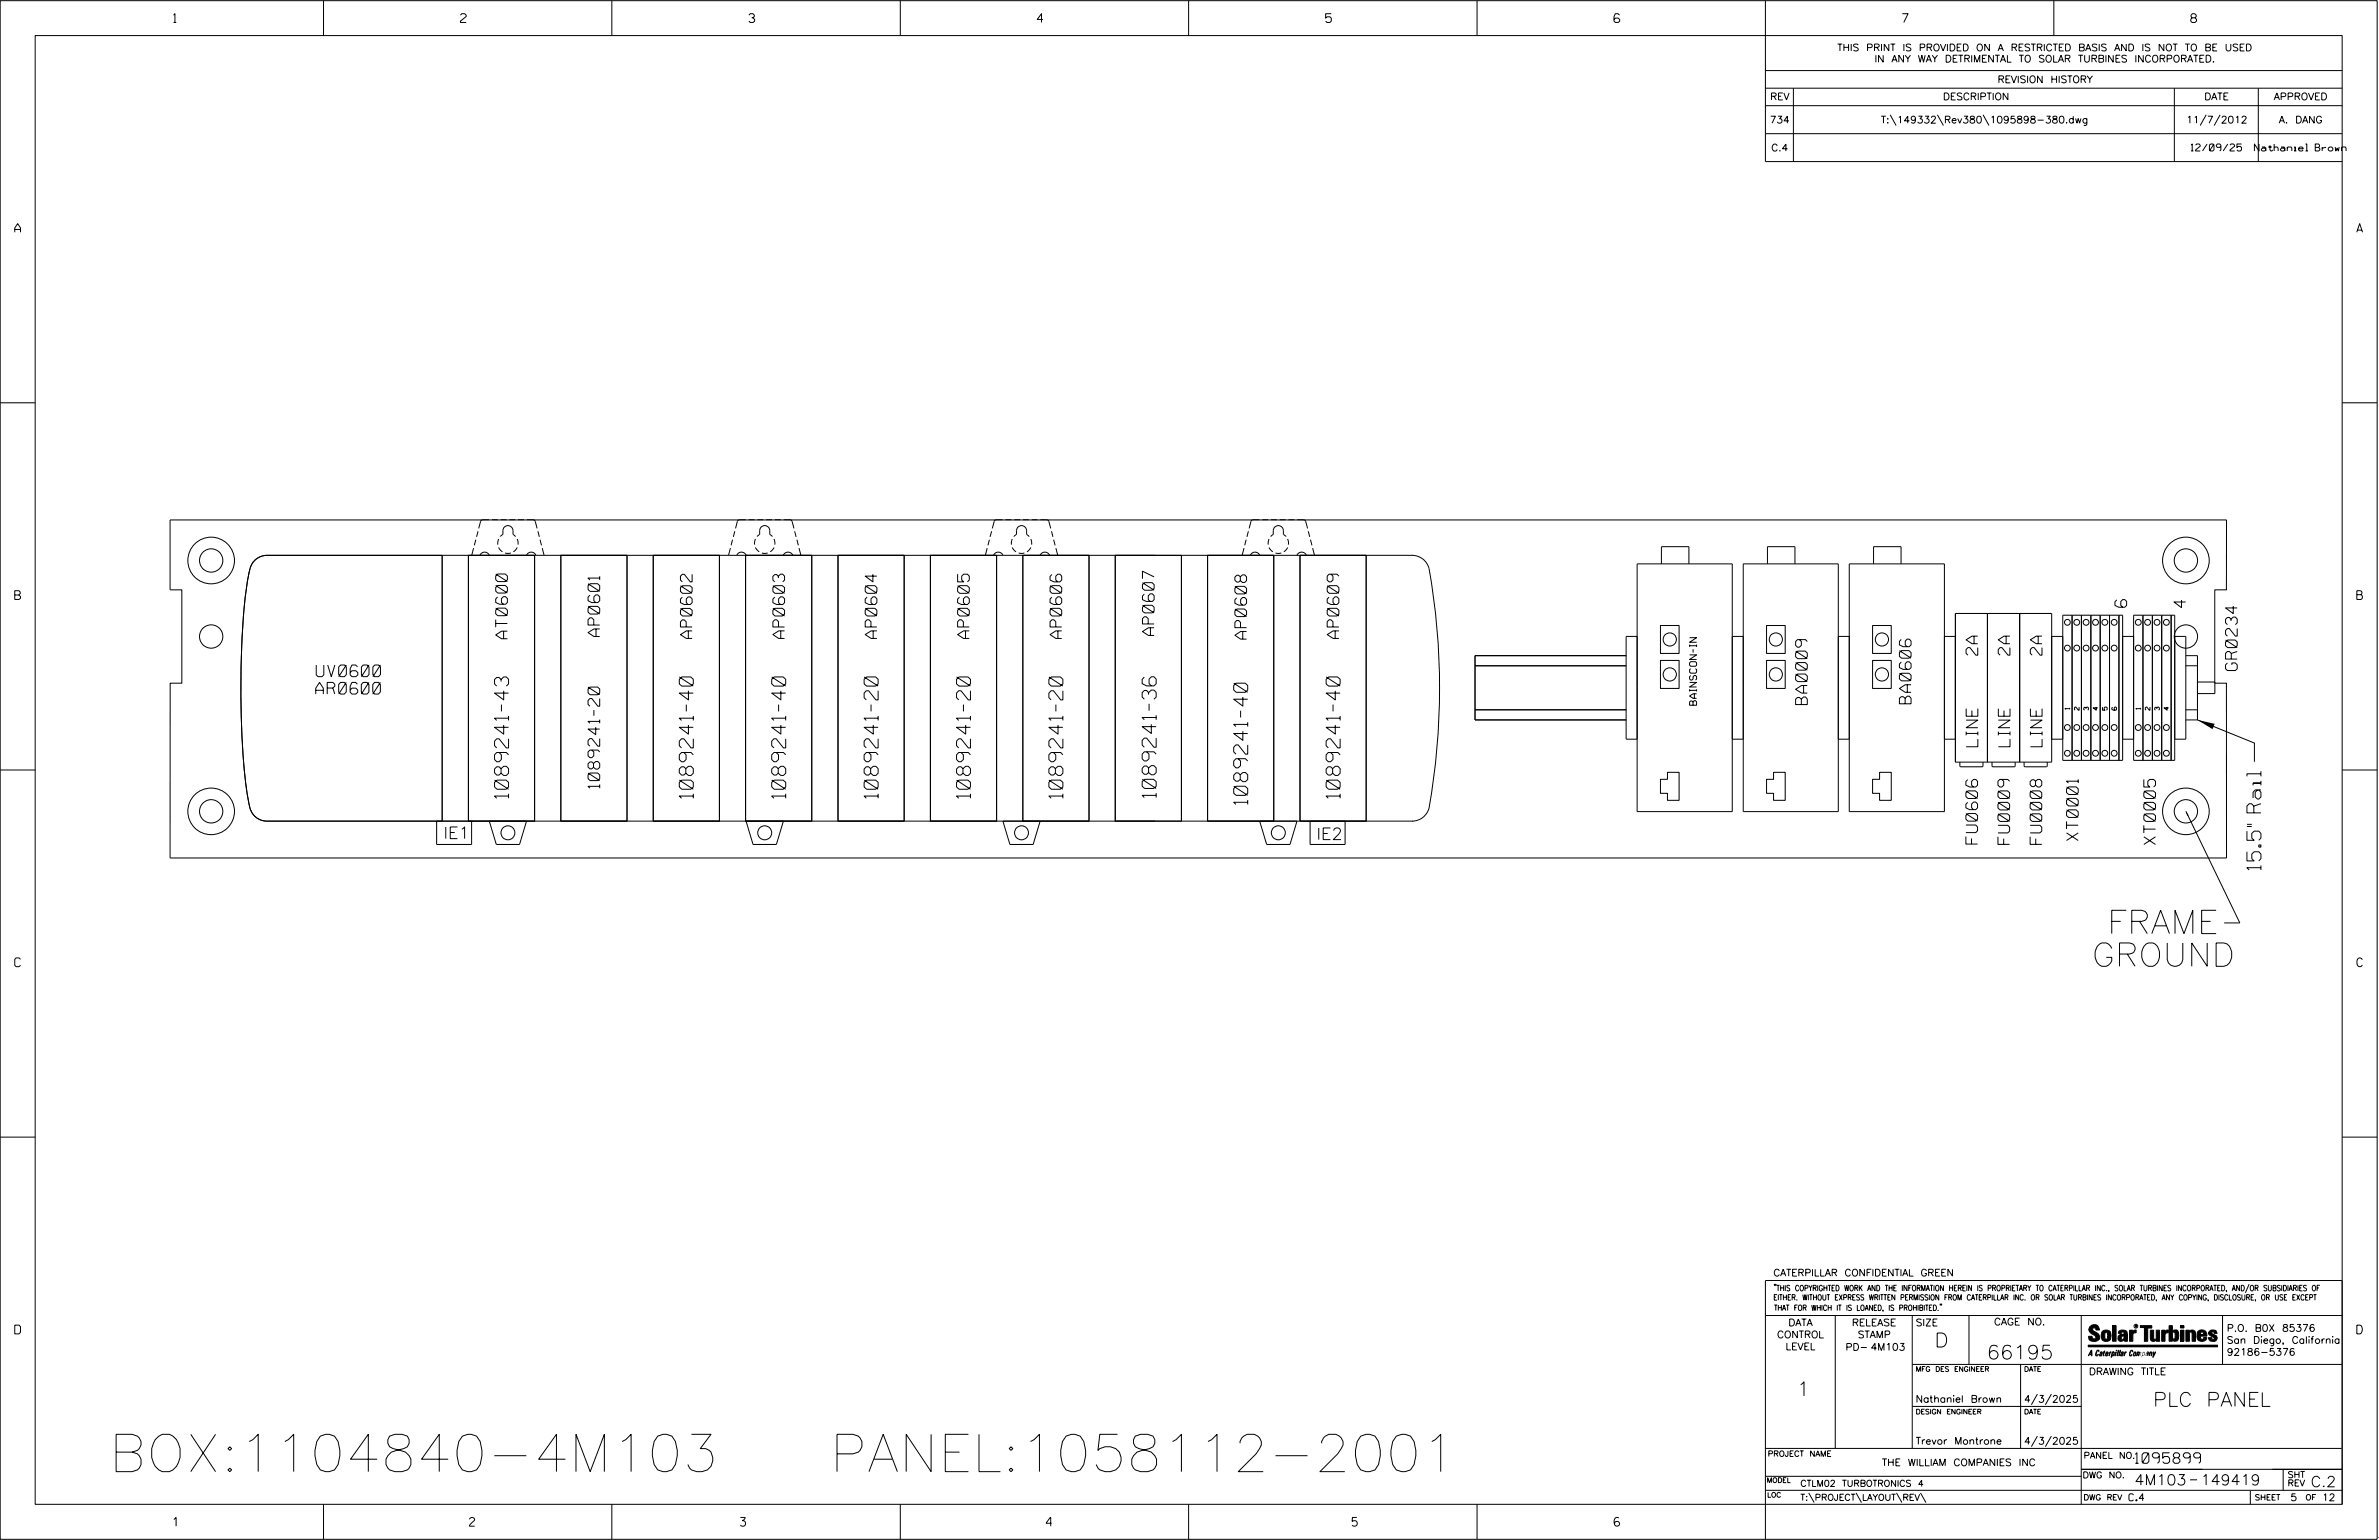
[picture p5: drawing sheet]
<svg xmlns="http://www.w3.org/2000/svg" width="864mm" height="559mm" viewBox="0 0 864 559" stroke-linecap="round" stroke-linejoin="round" font-family="sans-serif">
<defs><g id="words">
<g font-size="13.5">
<text x="39.6" y="534">BOX:1104840-4M103</text>
<text x="291.2" y="534">PANEL:1058112-2001</text>
</g>
<g font-size="8.5">
<text x="765" y="338.8">FRAME</text>
<text x="759.4" y="350.6">GROUND</text>
</g>
<g font-size="5.1">
<text x="184.6" y="289.7" transform="rotate(-90 184.6 289.7)">1089241-43</text>
<text x="251.7" y="289.7" transform="rotate(-90 251.7 289.7)">1089241-40</text>
<text x="285.2" y="289.7" transform="rotate(-90 285.2 289.7)">1089241-40</text>
<text x="318.8" y="289.7" transform="rotate(-90 318.8 289.7)">1089241-20</text>
<text x="352.3" y="289.7" transform="rotate(-90 352.3 289.7)">1089241-20</text>
<text x="385.8" y="289.7" transform="rotate(-90 385.8 289.7)">1089241-20</text>
<text x="419.7" y="289.4" transform="rotate(-90 419.7 289.4)">1089241-36</text>
<text x="452.9" y="291.9" transform="rotate(-90 452.9 291.9)">1089241-40</text>
<text x="486.5" y="289.7" transform="rotate(-90 486.5 289.7)">1089241-40</text>
<text x="820.7" y="315.7" transform="rotate(-90 820.7 315.7)">15.5&quot; Rail</text>
<text x="702.3" y="488.8">D</text>
<text x="721.2" y="493.2">66195</text>
<text x="652.2" y="506.5">1</text>
<text x="781.6" y="510.3">PLC PANEL</text>
</g>
<g font-size="4.2">
<text x="772" y="220.3" transform="rotate(-90 772 220.3)">6</text>
<text x="793.4" y="220.5" transform="rotate(-90 793.4 220.5)">4</text>
<text x="184.2" y="231.8" transform="rotate(-90 184.2 231.8)">AT0600</text>
<text x="217.7" y="231" transform="rotate(-90 217.7 231)">AP0601</text>
<text x="251.2" y="231.7" transform="rotate(-90 251.2 231.7)">AP0602</text>
<text x="284.8" y="231.7" transform="rotate(-90 284.8 231.7)">AP0603</text>
<text x="318.3" y="231.7" transform="rotate(-90 318.3 231.7)">AP0604</text>
<text x="351.9" y="231.7" transform="rotate(-90 351.9 231.7)">AP0605</text>
<text x="385.4" y="231.7" transform="rotate(-90 385.4 231.7)">AP0606</text>
<text x="419" y="230.6" transform="rotate(-90 419 230.6)">AP0607</text>
<text x="452.5" y="231.9" transform="rotate(-90 452.5 231.9)">AP0608</text>
<text x="486" y="231.7" transform="rotate(-90 486 231.7)">AP0609</text>
<text x="717.9" y="237.7" transform="rotate(-90 717.9 237.7)">2A</text>
<text x="729.6" y="237.7" transform="rotate(-90 729.6 237.7)">2A</text>
<text x="741.3" y="237.7" transform="rotate(-90 741.3 237.7)">2A</text>
<text x="114.8" y="245.5">UV0600</text>
<text x="812.1" y="243.3" transform="rotate(-90 812.1 243.3)">GR0234</text>
<text x="114.6" y="251.8">AR0600</text>
<text x="656.1" y="255.7" transform="rotate(-90 656.1 255.7)">BA0009</text>
<text x="693.7" y="255.4" transform="rotate(-90 693.7 255.4)">BA0606</text>
<text x="718" y="271" transform="rotate(-90 718 271)">LINE</text>
<text x="729.6" y="271" transform="rotate(-90 729.6 271)">LINE</text>
<text x="741.3" y="271" transform="rotate(-90 741.3 271)">LINE</text>
<text x="217.7" y="286" transform="rotate(-90 217.7 286)">1089241-20</text>
<text x="161" y="304.3">IE1</text>
<text x="477.9" y="304.7">IE2</text>
<text x="754.4" y="305" transform="rotate(-90 754.4 305)">XT0001</text>
<text x="717.9" y="306.3" transform="rotate(-90 717.9 306.3)">FU0606</text>
<text x="729.5" y="306.4" transform="rotate(-90 729.5 306.4)">FU0009</text>
<text x="741.2" y="306.4" transform="rotate(-90 741.2 306.4)">FU0008</text>
<text x="782.5" y="306.4" transform="rotate(-90 782.5 306.4)">XT0005</text>
</g>
<g font-size="3.8">
<text x="775.1" y="531">1095899</text>
<text x="774.8" y="538.9">4M103</text>
<text x="798.8" y="538.9">149419</text>
<text x="838.8" y="539.5">C.2</text>
</g>
<g font-size="3.2">
<text x="63" y="8.2">1</text>
<text x="167.2" y="8.2">2</text>
<text x="271.8" y="8.2">3</text>
<text x="376.5" y="8.2">4</text>
<text x="481.2" y="8.2">5</text>
<text x="690.6" y="8.2">7</text>
<text x="795.3" y="8.2">8</text>
<text x="5.4" y="84.3">A</text>
<text x="855.5" y="84.3">A</text>
<text x="5.4" y="217.5">B</text>
<text x="855.6" y="217.5">B</text>
<text x="5.4" y="350.8">C</text>
<text x="855.6" y="350.8">C</text>
<text x="5.4" y="484">D</text>
<text x="855.6" y="484">D</text>
<text x="62.8" y="553.8">1</text>
<text x="170.4" y="553.8">2</text>
<text x="268.8" y="553.8">3</text>
<text x="379.8" y="553.8">4</text>
<text x="490.8" y="553.8">5</text>
<text x="585.9" y="553.8">6</text>
</g>
<g font-size="2.5">
<text x="666.9" y="18.5">THIS PRINT IS PROVIDED ON A RESTRICTED BASIS AND IS NOT TO BE USED</text>
<text x="680.5" y="22.6">IN ANY WAY DETRIMENTAL TO SOLAR TURBINES INCORPORATED.</text>
<text x="725.1" y="30">REVISION HISTORY</text>
<text x="642.6" y="36.3">REV</text>
<text x="705.3" y="36.3">DESCRIPTION</text>
<text x="800.2" y="36.3">DATE</text>
<text x="825.4" y="36.3">APPROVED</text>
<text x="642.4" y="44.7">734</text>
<text x="682.8" y="44.7">T:\149332\Rev380\1095898-380.dwg</text>
<text x="793.6" y="44.7">11/7/2012</text>
<text x="827.3" y="44.7">A. DANG</text>
<text x="643" y="54.8">C.4</text>
<text x="795.4" y="54.8">12/09/25</text>
<text x="818.4" y="54.8">Nathaniel Brown</text>
<text x="615.9" y="255.9" transform="rotate(-90 615.9 255.9)">BAINSCON-IN</text>
<text x="643.8" y="463">CATERPILLAR CONFIDENTIAL GREEN</text>
<text x="645.1" y="485.5">CONTROL</text>
<text x="649.2" y="481.1">DATA</text>
<text x="672.3" y="481.1">RELEASE</text>
<text x="674.4" y="485.5">STAMP</text>
<text x="695.4" y="481.1">SIZE</text>
<text x="723.8" y="480.8">CAGE NO.</text>
<text x="808.4" y="483.1">P.O. B0X 85376</text>
<text x="648.2" y="489.8">LEVEL</text>
<text x="669.9" y="490">PD- 4M103</text>
<text x="808.4" y="487.5">San Diego, California</text>
<text x="808.4" y="491.8">92186-5376</text>
<text x="758.3" y="498.9">DRAWING TITLE</text>
<text x="695.4" y="508.9">Nathaniel Brown</text>
<text x="734.8" y="508.9">4/3/2025</text>
<text x="695.4" y="524.1">Trevor Montrone</text>
<text x="734.8" y="524.1">4/3/2025</text>
<text x="683.1" y="531.9">THE WILLIAM COMPANIES INC</text>
<text x="772.8" y="544.6">C.4</text>
<text x="831.4" y="544.6">5</text>
<text x="842.9" y="544.6">12</text>
</g>
<g font-size="2.3">
<text x="756.4" y="529.2">PANEL NO.</text>
<text x="653.5" y="539.4">CTLM02 TURBOTRONICS 4</text>
<text x="756" y="536.3">DWG NO.</text>
<text x="830.4" y="539.3">REV</text>
<text x="830.4" y="536.2">SHT</text>
<text x="653.5" y="544.5">T:\PROJECT\LAYOUT\REV\</text>
</g>
<g font-size="2">
<text x="643.8" y="468.4">&quot;THIS COPYRIGHTED WORK AND THE INFORMATION HEREIN IS PROPRIETARY TO CATERPILLAR INC., SOLAR TURBINES INCORPORATED, AND/OR SUBSIDIARIES OF</text>
<text x="643.8" y="471.8">EITHER. WITHOUT EXPRESS WRITTEN PERMISSION FROM CATERPILLAR INC. OR SOLAR TURBINES INCORPORATED, ANY COPYING, DISCLOSURE, OR USE EXCEPT</text>
<text x="644" y="475.6">THAT FOR WHICH IT IS LOANED, IS PROHIBITED.&quot;</text>
<text x="641.7" y="528.5">PROJECT NAME</text>
<text x="756.3" y="544.3">DWG REV</text>
<text x="818.5" y="544.3">SHEET</text>
<text x="836.9" y="544.3">OF</text>
</g>
<g font-size="1.8">
<text x="695.4" y="497.6">MFG DES ENGINEER</text>
<text x="734.8" y="497.6">DATE</text>
<text x="695.4" y="513.1">DESIGN ENGINEER</text>
<text x="734.8" y="513.1">DATE</text>
<text x="641.3" y="538">MODEL</text>
<text x="641.5" y="543.3">LOC</text>
</g>
<g font-size="1.7">
<text x="751.3" y="257.4" transform="rotate(-90 751.3 257.4)">1</text>
<text x="754.7" y="257.7" transform="rotate(-90 754.7 257.7)">2</text>
<text x="758.1" y="257.7" transform="rotate(-90 758.1 257.7)">3</text>
<text x="761.5" y="257.7" transform="rotate(-90 761.5 257.7)">4</text>
<text x="764.9" y="257.7" transform="rotate(-90 764.9 257.7)">5</text>
<text x="777.1" y="257.4" transform="rotate(-90 777.1 257.4)">1</text>
<text x="780.5" y="257.7" transform="rotate(-90 780.5 257.7)">2</text>
<text x="783.9" y="257.7" transform="rotate(-90 783.9 257.7)">3</text>
<text x="787.3" y="257.7" transform="rotate(-90 787.3 257.7)">4</text>
</g>
<text font-size=".9" x="775.1" y="481.7">R</text>
</g></defs>
<g fill="none" stroke="#000" stroke-width=".36">
<path d="M.1 .2h862.8v558.4h-862.8zM12.8 12.9h837.4v533h-837.4zM117.4 .2v12.7M222.1 .2v12.7M326.8 .2v12.7M431.5 .2v12.7M536.2 .2v12.7M587.9 5.5l-.5-.5h-1l-.5 1v1.7l.5 .4h1l.6-.4v-.6l-.6-.5h-1l-.5 .5M640.9 .2v58.4h209.3M745.6 .2v12.7M640.9 25.6h209.3M640.9 32h209.3"/>
<path d="M640.9 38.3h209.3M651 32v26.6M789.3 32v26.6M819.8 32v26.6M640.9 48.5h209.3M686.2 41.7l2.1 3.8M703.3 41.7l2.2 3.8M719.9 41.7l2.1 3.8M800.9 41.7l-2.2 3.8M805.9 41.7l-2.1 3.8M.1 146.2h12.7M850.2 146.2h12.7"/>
<path d="M61.7 188.7h746.5v25.3h-4.2v33.9h4.2v63.4h-746.5l.1-63.4h4.2v-33.9h-4.3zM171.9 198.9l-.6 2.5M172.7 195.8l-.5 2.1M173.5 192.8l-.5 2M177.5 188.6l-2.8 .2-.9 2.9M178.6 188.6h2.1M181 198.6l1.4 1.6M181 195.6l-.3 2M181.6 194.7l1-.8v-1.3a1.83 1.83 0 0 1 1.8-1.9 1.83 1.83 0 0 1 1.8 1.9v1.3l1 .8M181.8 188.6h2.1M184.9 188.6h2.1M187.7 198.6l-1.3 1.6"/>
<path d="M187.7 195.6l.3 2M188.1 188.6h2.1M191.2 188.6l2.8 .2 1 2.9M195.3 192.8l.5 2M196 195.8l.6 2.1M196.8 198.9l.7 2.5M265.1 198.9l-.6 2.5M265.9 195.8l-.5 2.1M266.7 192.8l-.5 2M270.7 188.6l-2.7 .2-1 2.9M271.8 188.6h2.1M274.2 198.6l1.4 1.6"/>
<path d="M274.2 195.6l-.3 2M274.8 194.7l1-.8v-1.3a1.83 1.83 0 0 1 1.8-1.9 1.83 1.83 0 0 1 1.8 1.9v1.3l1 .8M275 188.6h2.1M278.1 188.6h2.1M281 198.6l-1.4 1.6M281 195.6l.3 2M281.3 188.6h2.1M284.5 188.6l2.7 .2 1 2.9M288.5 192.8l.5 2M289.3 195.8l.5 2.1M290.1 198.9l.6 2.5M358.4 198.9l-.7 2.5"/>
<path d="M359.2 195.8l-.6 2.1M360 192.8l-.6 2M364 188.6l-2.8 .2-1 2.9M365 188.6h2.1M367.5 198.6l1.3 1.6M367.5 195.6l-.3 2M368.1 194.7l.9-.8v-1.3a1.83 1.83 0 0 1 1.8-1.9 1.83 1.83 0 0 1 1.9 1.9v1.3l.9 .8M368.2 188.6h2.1M371.4 188.6h2.1M374.2 195.6l.3 2M374.2 198.6l-1.4 1.6M374.5 188.6h2.1"/>
<path d="M377.7 188.6l2.8 .2 .9 2.9M381.7 192.8l.5 2M382.5 195.8l.5 2.1M383.3 198.9l.7 2.5M451.6 198.9l-.7 2.5M452.4 195.8l-.6 2.1M453.2 192.8l-.6 2M457.2 188.6l-2.8 .2-.9 2.9M458.2 188.6h2.1M460.7 198.6l1.3 1.6M460.7 195.6l-.3 2M461.3 194.7l.9-.8v-1.3a1.83 1.83 0 0 1 1.8-1.9 1.83 1.83 0 0 1 1.9 1.9v1.3l.9 .8"/>
<path d="M461.4 188.6h2.1M464.6 188.6h2.1M467.4 195.6l.3 2M467.4 198.6l-1.3 1.6M467.7 188.6h2.2M470.9 188.6l2.8 .2 1 2.9M474.9 192.8l.5 2M475.7 195.8l.5 2.1M476.5 198.9l.7 2.5M160.5 201.5v96.5M170 201.5h24.1v96.5h-24.1zM170 201.5v96.5"/>
<path d="M174.2 201.4a1.86 1.86 0 0 1 1.7-1.1 1.86 1.86 0 0 1 1.7 1.1M183.3 200.7h2.1M191.2 201.4a1.86 1.86 0 0 1 1.6-1.1 1.86 1.86 0 0 1 1.7 1.1M194.1 201.5v96.5M203.6 201.5v96.5M203.6 201.5h24v96.5h-24zM227.6 201.5v96.5M237.1 201.5h24.1v96.5h-24.1zM237.1 201.5v96.5M261.2 201.5v96.5M267.5 201.4a1.86 1.86 0 0 1 1.7-1.1 1.86 1.86 0 0 1 1.6 1.1M270.7 201.5h24v96.5h-24z"/>
<path d="M270.7 201.5v96.5M276.6 200.7h2.1M284.4 201.4a1.86 1.86 0 0 1 1.7-1.1 1.86 1.86 0 0 1 1.7 1.1M294.7 201.5v96.5M304.2 201.5v96.5M304.2 201.5h24v96.5h-24zM328.2 201.5v96.5M337.7 201.5h24.1v96.5h-24.1zM337.7 201.5v96.5M360.7 201.4a1.86 1.86 0 0 1 1.7-1.1 1.86 1.86 0 0 1 1.6 1.1M361.8 201.5v96.5M369.8 200.7h2.1"/>
<path d="M371.3 201.5h24v96.5h-24zM371.3 201.5v96.5M377.6 201.4a1.89 1.89 0 0 1 1.7-1.1 1.89 1.89 0 0 1 1.7 1.1M395.3 201.5v96.5M404.8 201.5h24.1v96.5h-24.1zM404.8 201.5v96.5M428.9 201.5v96.5M438.4 201.5h24v96.5h-24zM438.4 201.5v96.5M453.9 201.4a1.86 1.86 0 0 1 1.7-1.1 1.86 1.86 0 0 1 1.7 1.1M462.4 201.5v96.5M463 200.7h2.1"/>
<path d="M470.8 201.4a1.86 1.86 0 0 1 1.7-1.1 1.86 1.86 0 0 1 1.7 1.1M471.9 201.5v96.5M471.9 201.5h24v96.5h-24zM495.9 201.5v96.5M512.6 201.5a6.4 6.4 0 0 1 6.2 4.8 247.2 247.2 0 0 1-.2 87.5 6.4 6.4 0 0 1-6 4.2M512.8 201.5h-415.9a6.8 6.8 0 0 0-6.6 6.7 272.7 272.7 0 0 0-2.8 48.2l.4 12.2 .8 11.2a77.8 77.8 0 0 0 2.4 14.5 6.4 6.4 0 0 0 5.8 3.7h415.9M603.1 204.6v-6.2h10v6.2M641.6 204.6v-6.2h10v6.2M680.1 204.6v-6.2h10v6.2M590.3 237.9h-54.9v23.3h54.9M602.8 239.6h6.7v10.2h-6.7zM602.8 227h6.7v10.1h-6.7z"/>
<path d="M641.3 239.6h6.8v10.2h-6.8zM641.3 227h6.8v10.1h-6.8zM679.8 239.6h6.7v10.2h-6.7zM679.8 227h6.7v10.1h-6.7zM709.8 222.6h35v53.9h-35zM709.8 230.9h-4v63.6h-34.5v-63.6h-4v63.6h-34.5v-63.6h-4v63.6h-34.5v-63.6h-4v37.3h4M721.5 222.6v53.9M733.1 222.6v53.9M744.8 230.9h4M748.8 223.2h21.7v52.7h-21.7zM752.2 223.2v52.7M755.6 223.2v52.7"/>
<path d="M759 223.2v52.7M762.4 223.2v52.7M765.8 223.2v52.7M769.2 223.2v52.7M770.5 230.9h4M774.5 223.2h14.9v52.7h-14.9zM777.9 223.2v52.7M781.3 223.2v52.7M784.7 223.2v52.7M788.1 223.2v52.7M789.4 230.9h4.1v37.3h-4.1M793.5 237.9h4.2v23.3"/>
<path d="M535.4 241.6h54.9M535.4 257.6h54.9M594.3 249.6v-45h34.5v45M632.8 249.6v-45h34.5v45M671.3 249.6v-45h34.5v45M766.9 256.6l-.3 .8 .6 .3h.9l.2-.8-.2-.3-.6 .3 .3 .8M793.5 241.6h4.2M793.5 257.6h4.2M797.7 247.5h6.3v4.2h-6.3M.1 279.4h12.7M628.8 268.2h4M667.3 268.2h4"/>
<path d="M705.8 268.2h4M711.4 276.5v1.4l.4 .3h7.7l.3-.3v-1.4M723.1 276.5v1.4l.3 .3h7.8l.3-.3v-1.4M734.8 276.5v1.4l.3 .3h7.7l.4-.3v-1.4M744.8 268.2h4M770.5 268.2h4M793.5 261.2h4.2M797.7 261.2l20.7 8.4v6.8M850.2 279.4h12.7M158.5 298v8.4h12.7v-8.4M177.6 298l2.6 8.4h8.4l2.5-8.4M270.8 298l2.6 8.4h8.4l2.6-8.4"/>
<path d="M364.1 298l2.5 8.4h8.4l2.6-8.4M457.3 298l2.5 8.4h8.5l2.5-8.4M475.6 298v8.4h12.7v-8.4M605.3 280.2h4.2v10.2h-4.2v-2.5h-2.5v-5.1h2.5zM643.8 280.2h4.3v10.2h-4.3v-2.5h-2.5v-5.1h2.5zM682.3 280.2h4.2v10.2h-4.2v-2.5h-2.5v-5.1h2.5zM793.5 294.4l19.6 40.5h-5.7M.1 412.6h12.7M850.2 412.6h12.7M640.9 477.3h209.3M644.2 466.1l-.1 .4M644.7 466.1l-.2 .4"/>
<path d="M666.2 477.3v48.3M694.2 477.3v48.3M704.4 473.3l-.1 .4M704.8 473.3l-.1 .4M714.8 477.3v17.8M755.5 477.3v68.6M806.8 477.3v17.8M816.5 466l-1.4 3.1M850.2 464.6h-209.3v94M850.2 464.8v81.1M694.2 495.1h156M733.5 495.1v30.5"/>
<path d="M758.6 481.4a2.02 2.02 0 0 1 3.1-.1l.5 1.3h-1.3l-.2-.6-.4-.2-.6 .1-.1 .4 .4 .7a2.46 2.46 0 0 1 2.2 2.9 2.83 2.83 0 0 1-3.8 .3l-.3-1.3h1.3l.2 .7 .6 .3 .5-.2 .2-.5-.4-.6-1.9-1.2-.4-.9zM759.2 491.3h-.7l.7-1.2v1.9h.2l-.1-2.1-1.3 2.1 .5-.5h.7M761.3 490l.3-.2 .4 .3-.1 .3-.3-.4-.4 .3-.3 1.6h.4l.4-.5-.3 .6-.4 .1-.3-.4zM762.6 490.6l.5-.1-.1 1.4h-.9a.74 .74 0 0 1 .9-.8l-.3 .7-.5 .1 .2-.5 .6-.2v-.5l-.7 .2zM763 483.2a2.17 2.17 0 0 1 3.1 0l.3 1.4-.3 1.5a2.17 2.17 0 0 1-3.1 0l-.3-1.5zM763.6 490.5l.4-.4 .2 .6h-.3l-.3 .9 .2 .4-.3-.1zM764.1 483.7l.5-.4 .4 .3v2.2l-.4 .2-.5-.2zM764.6 491.1l.6 .2v-.7l-.4-.1-.4 .6-.1 .8h.6M764.6 491.1l-.1 .8h.4M764.6 482.6v.8M764.8 490.7l.4 .1v.3h-.6zM765 491.5l-.1 .4z"/>
<path d="M766 490.5l-.5 1.5zM766 490.8l.4-.3-.4 .4M766.9 481h1.3v5.7h-1.3zM767 490.8l.5 .1-.3 .8-.4 .2zM767.3 490.5h-.5l-.5 2M767.3 490.5a.8 .8 0 0 1 .2 1 .8 .8 0 0 1-.9 .4l-.1 .6M767.3 490.5l-.1 .2M768.1 490.5l-.4 1.5zM768.2 489.9h.3l-.1 .2h-.2zM769 489.9l-.5 2.1zM769.7 489.9l-.6 2.1zM770.1 491.4l.5-.3-.5 .8z"/>
<path d="M770.4 491.9h.1M770.6 491.1l.1-.4-.7 .2 .1-.3 .6-.1 .2 .3-.5 1.1M770.6 491.1a.74 .74 0 0 0-.8 .8h.6M771 484.8h-.7l-.3 .6 .4 .7 .5-.3 .1-2.4h-.8l-.1 .4h-1.2a1.71 1.71 0 0 1 1.8-1.3 1.71 1.71 0 0 1 1.6 1.4v2.8h-1.1l-.1-.6M771 484.2l-1.5 .1a1.41 1.41 0 0 0 0 2.4l.5 .1 1.1-.7M771.2 486.1h-.1M771.4 490.5l.1 .3 .4-.3-.9 1.5zM771.5 490.8h.1M773 482.7h1.2v.5l.5-.5 .7-.1v1h-.6l-.5 .4-.1 2.7h-1.2zM773.3 490.3l.6-.4 .4 .2-.1 .4-.3-.4a1.28 1.28 0 0 0-.5 1.8l.6-.4-.1 .4-.8 .1zM774.7 490.8l.5-.3a.88 .88 0 0 1 .2 .9 .88 .88 0 0 1-.7 .7l-.2-.2zM774.8 490.9h.5l-.3 1h-.3l-.2-.2z"/>
<path d="M775.2 490.5l-.1 .2M776.8 481h4.3v.9h-1.5v4.8h-1.3M776.8 490.6l-.8 .2v-.3l-.4 1.5 .8-1.3v1.3l.3-1.2M779.3 491.1h.4M779.6 490.5h.3l-.3 1.4M779.6 490.7h.2l-.1 .4M779.7 491.1l-.1 .4M779.7 491.1l-.4 .2M780.1 492l.4-1.5 .1 .3 .3-.3 .3 .2-.3 1.3v-1.3l-.7 1.3M780.6 482.7h1.2v2.7l.1 .4 .4 .3 .4-.7v-2.7h1.2l.1 4h-1.3v-.5l-1.1 .6-.7-.3-.3-.7zM781.6 492.5l1-2-.8 1.3-.2-1.3-.2 2M784.7 482.7h1.2v.5l.5-.5 .7-.1v1h-.5l-.6 .4-.1 2.7h-1.2z"/>
<path d="M787.4 481h1.2v2a1.4 1.4 0 0 1 2.2 .2l.1 1.4-.4 1.9-1.5 .1-.4-.5v-1l.5 .9 .5-.3v-2.1l-.5-.4-.5 .7v2.8h-1.2zM791.5 482.7h1.3v4h-1.3zM791.5 481h1.3v.9h-1.3zM793.5 482.7h1.3v.4l.7-.5 1.1 .2 .4 .6v3.3h-1.2l-.3-3.4-.7 .2v3.2h-1.3zM794.8 483.1h.1M797.7 483.2a1.92 1.92 0 0 1 2.4-.5 1.92 1.92 0 0 1 1 2.1h-2.3v.8l.6 .5 .5-.3v-.5h1.2a1.83 1.83 0 0 1-2.1 1.4 1.83 1.83 0 0 1-1.5-2.1zM798.8 484.2v.6M799.1 483.4h.6l.2 .8h-1.1zM804.6 482.9a1.84 1.84 0 0 0-2.9 .8 3.3 3.3 0 0 0 2.2 1.9l-.5 .5-.4-.3-.1-.4h-1.2l.1 .6a1.92 1.92 0 0 0 2.9 .4M804.9 483.8h-1.2l-.2-.6-.5 .1-.1 .3 .1 .3 1.8 .9M805.1 488.1h-47.1v.6h47.1M694.2 510.3h61.3"/>
<path d="M739.6 505.8l-2.2 3.9M744.7 505.8l-2.2 3.9M640.9 525.6h209.2M640.9 535.7h114.6M739.6 521.1l-2.2 3.8M744.7 521.1l-2.2 3.8M755.5 533.2h94.7M795 537h2.6M828.8 533.2v7.6M117.4 545.9v12.7M222.1 545.9v12.7M326.8 545.9v12.7"/>
<path d="M431.5 545.9v12.7M536.2 545.9v12.7M640.9 540.8h209.3M656.6 541.7l2 3.5M673.8 541.7l1.9 3.5M688.4 541.7l2 3.5M697.2 541.7l1.9 3.5M816.9 541v4.9M863.5 558h.1"/>
<circle cx="76.6" cy="203.4" r="8.5"/>
<circle cx="76.7" cy="203.4" r="4.2"/>
<circle cx="793.5" cy="203.4" r="8.5"/>
<circle cx="793.5" cy="203.4" r="4.2"/>
<circle cx="76.7" cy="231" r="4.2"/>
<circle cx="606.1" cy="232" r="2.4"/>
<circle cx="644.7" cy="232" r="2.4"/>
<circle cx="683.2" cy="232" r="2.39"/>
<circle cx="750.5" cy="235.2" r="1.05"/>
<circle cx="750.5" cy="225.8" r="1.05"/>
<circle cx="753.9" cy="235.2" r="1.05"/>
<circle cx="753.9" cy="225.8" r="1.06"/>
<circle cx="757.3" cy="235.2" r="1.06"/>
<circle cx="757.3" cy="225.8" r="1.06"/>
<circle cx="760.7" cy="235.2" r="1.05"/>
<circle cx="760.7" cy="225.8" r="1.06"/>
<circle cx="764.1" cy="235.2" r="1.06"/>
<circle cx="764.1" cy="225.8" r="1.06"/>
<circle cx="767.5" cy="235.2" r="1.06"/>
<circle cx="767.5" cy="225.8" r="1.06"/>
<circle cx="776.2" cy="235.2" r="1.05"/>
<circle cx="776.2" cy="225.8" r="1.06"/>
<circle cx="779.6" cy="235.2" r="1.06"/>
<circle cx="779.6" cy="225.8" r="1.06"/>
<circle cx="783" cy="235.2" r="1.05"/>
<circle cx="783" cy="225.8" r="1.06"/>
<circle cx="786.4" cy="235.2" r="1.06"/>
<circle cx="786.4" cy="225.8" r="1.06"/>
<circle cx="793.5" cy="231" r="4.2"/>
<circle cx="606.1" cy="244.7" r="2.4"/>
<circle cx="644.7" cy="244.7" r="2.4"/>
<circle cx="683.2" cy="244.7" r="2.39"/>
<circle cx="750.5" cy="273.3" r="1.05"/>
<circle cx="750.5" cy="264" r="1.05"/>
<circle cx="753.9" cy="273.3" r="1.05"/>
<circle cx="753.9" cy="264" r="1.06"/>
<circle cx="757.3" cy="273.3" r="1.06"/>
<circle cx="757.3" cy="264" r="1.06"/>
<circle cx="760.7" cy="273.3" r="1.05"/>
<circle cx="760.7" cy="264" r="1.06"/>
<circle cx="764.1" cy="273.3" r="1.06"/>
<circle cx="764.1" cy="264" r="1.06"/>
<circle cx="767.5" cy="273.3" r="1.06"/>
<circle cx="767.5" cy="264" r="1.06"/>
<circle cx="776.2" cy="273.3" r="1.05"/>
<circle cx="776.2" cy="264" r="1.06"/>
<circle cx="779.6" cy="273.3" r="1.06"/>
<circle cx="779.6" cy="264" r="1.06"/>
<circle cx="783" cy="273.3" r="1.05"/>
<circle cx="783" cy="264" r="1.06"/>
<circle cx="786.4" cy="273.3" r="1.06"/>
<circle cx="786.4" cy="264" r="1.06"/>
<circle cx="76.6" cy="294.4" r="8.5"/>
<circle cx="76.7" cy="294.4" r="4.2"/>
<circle cx="793.5" cy="294.4" r="8.5"/>
<circle cx="793.5" cy="294.4" r="4.2"/>
<circle cx="184.4" cy="302.2" r="2.53"/>
<circle cx="277.6" cy="302.2" r="2.54"/>
<circle cx="370.8" cy="302.2" r="2.53"/>
<circle cx="464" cy="302.2" r="2.54"/>
<circle cx="775.4" cy="481.2" r=".69"/>
</g>
<g fill="#000">
<path d="M797.7 261.2l6.2 1.4-.7 2zM793.5 294.4l1 1.4-.5 .3zM768.1 490.5l-.4 1.5zM768.2 489.9h.3l-.1 .2h-.2zM769 489.9l-.5 2.1zM769.7 489.9l-.6 2.1zM791.5 481h1.3v.9h-1.3zM791.5 482.7h1.3v4h-1.3zM758 488.1h47.1v.6h-47.1z"/>
<path d="M759.2 489.9l-1.2 2.1 .5-.5h.7v.5h.2zM759.2 490.1v1.2h-.7z" fill-rule="evenodd"/>
<path d="M758.6 481.4a2.02 2.02 0 0 1 3.1-.1l.5 1.3h-1.3l-.2-.6-.4-.2-.6 .1-.1 .4 .4 .7a2.46 2.46 0 0 1 2.2 2.9 2.83 2.83 0 0 1-3.8 .3l-.3-1.3h1.3l.2 .7 .6 .3 .5-.2 .2-.5-.4-.6-1.9-1.2-.4-.9z" fill-rule="evenodd"/>
<path d="M761.3 490l.3-.2 .4 .3-.1 .3-.3-.4-.4 .3-.3 1.6h.4l.4-.5-.3 .6-.4 .1-.3-.4z" fill-rule="evenodd"/>
<path d="M762.6 490.6l.5-.1-.1 1.4h-.9a.74 .74 0 0 1 .9-.8l-.6 .3-.2 .5 .5-.1 .3-.6v-.5l-.7 .2z" fill-rule="evenodd"/>
<path d="M763.6 490.5l.4-.4 .2 .6h-.3l-.3 .9 .2 .4-.3-.1z" fill-rule="evenodd"/>
<path d="M764.8 490.5l.5 .3-.1 .5h-.6l.6-.2v-.3l-.4-.1-.3 1.2h.4l.3-.4-.6 .6-.3-.2v-.4z" fill-rule="evenodd"/>
<path d="M763 483.2a2.17 2.17 0 0 1 3.1 0l.3 1.4-.3 1.5a2.17 2.17 0 0 1-3.1 0l-.3-1.5zM764.1 483.7v2.1l.5 .2 .4-.2v-2.2l-.4-.3z" fill-rule="evenodd"/>
<path d="M766 490.5v.3l.4-.1-.4 .2-.5 1.1z" fill-rule="evenodd"/>
<path d="M766.8 490.5l-.5 2 .3-.6a.71 .71 0 0 0 .9-.5 .71 .71 0 0 0-.4-.9zM767 490.8l.5 .1-.3 .8-.4 .2z" fill-rule="evenodd"/>
<path d="M766.9 481h1.3v5.7h-1.3z" fill-rule="evenodd"/>
<path d="M770.1 490.6l.6-.1 .2 .3-.4 1.2-.5 .1-.2-.5 .3-.5h.5l-.7 .5v.3l.4-.1 .4-.9-.5-.2-.2 .2z" fill-rule="evenodd"/>
<path d="M769.4 482.8l-.5 1h1.2l.1-.4h.8v.8l-1.5 .1a1.41 1.41 0 0 0 0 2.4l.5 .1 1.1-.7 .1 .6h1.1v-2.8a1.79 1.79 0 0 0-2.4-1.2zM770.3 484.8h.7l-.1 1-.5 .3-.4-.7z" fill-rule="evenodd"/>
<path d="M771.4 490.5l.1 .3 .4-.3-.9 1.5z" fill-rule="evenodd"/>
<path d="M773 482.7h1.2v.5l.5-.5 .7-.1v1h-.6l-.5 .4-.1 2.7h-1.2z" fill-rule="evenodd"/>
<path d="M773.3 490.3l.6-.4 .4 .2-.1 .4-.3-.4a1.28 1.28 0 0 0-.5 1.8l.6-.4-.3 .5h-.6z" fill-rule="evenodd"/>
<path d="M774.7 490.8l-.2 1.1h.7a.96 .96 0 0 0 0-1.4zM774.8 490.9h.5l-.1 .6-.5 .4-.2-.2z" fill-rule="evenodd"/>
<path d="M776 490.5v.3l.4-.3 .2 .3 .7-.2-.3 1.4v-1.3l-.6 1.3v-1.3l-.8 1.3z" fill-rule="evenodd"/>
<path d="M776.8 481h4.3v.9h-1.5v4.8h-1.3v-4.8h-1.5z" fill-rule="evenodd"/>
<path d="M777.9 490.5l-.5 2 .3-.6a.71 .71 0 0 0 .9-.5 .71 .71 0 0 0-.4-.9zM778.1 490.8l.3-.1 .1 .4-.5 .8-.2-.5z" fill-rule="evenodd"/>
<path d="M779.3 490.6l.6-.1-.3 1.5-.7-.1a.67 .67 0 0 1 .8-.8l-.6 .3-.1 .5 .4-.1 .4-.9-.4-.2-.3 .2z" fill-rule="evenodd"/>
<path d="M780.5 490.5l.1 .3 .3-.3 .3 .2-.3 1.3v-1.3l-.8 1.3z" fill-rule="evenodd"/>
<path d="M780.6 482.7h1.2v2.7l.1 .4 .4 .3 .4-.7v-2.7h1.2l.1 4h-1.3v-.5l-1.1 .6-.7-.3-.3-.7z" fill-rule="evenodd"/>
<path d="M781.6 490.5l.2 1.3 .8-1.3-1.2 2z" fill-rule="evenodd"/>
<path d="M784.7 482.7h1.2v.5l.5-.5 .7-.1v1h-.5l-.6 .4-.1 2.7h-1.2z" fill-rule="evenodd"/>
<path d="M787.4 481h1.2v2a1.4 1.4 0 0 1 2.2 .2l.1 1.4-.4 1.9-1.5 .1-.4-.5v-1l.5 .9 .5-.3v-2.1l-.5-.4-.5 .7v2.8h-1.2z" fill-rule="evenodd"/>
<path d="M793.5 482.7h1.3v.4a1.29 1.29 0 0 1 2.2 .3v3.3h-1.2l-.3-3.4-.7 .2v3.2h-1.3z" fill-rule="evenodd"/>
<path d="M797.7 483.2a1.92 1.92 0 0 1 2.4-.5 1.92 1.92 0 0 1 1 2.1h-2.3v.8l.6 .5 .5-.3v-.5h1.2a1.83 1.83 0 0 1-2.1 1.4 1.83 1.83 0 0 1-1.5-2.1zM799.1 483.4l-.3 .8h1.1l-.2-.8z" fill-rule="evenodd"/>
<path d="M801.9 483.2a1.94 1.94 0 0 1 3 .1v.5h-1.2l-.2-.6-.5 .1-.1 .3 .1 .3 1.8 .9a1.2 1.2 0 0 1 .1 1.3 1.2 1.2 0 0 1-1.2 .7l-1.6-.4-.4-1h1.2l.1 .4 .4 .3 .5-.5a3.3 3.3 0 0 1-2.2-1.9z" fill-rule="evenodd"/>
<circle cx="761.4" cy="492" r=".07"/>
<circle cx="762.2" cy="485.1" r=".07"/>
<circle cx="769.3" cy="492" r=".07"/>
<circle cx="773.1" cy="486.7" r=".07"/>
<circle cx="791.5" cy="486.7" r=".07"/>
<circle cx="791.5" cy="481" r=".07"/>
<circle cx="794.8" cy="486.7" r=".07"/>
</g>
<use href="#words"/>
</svg>
